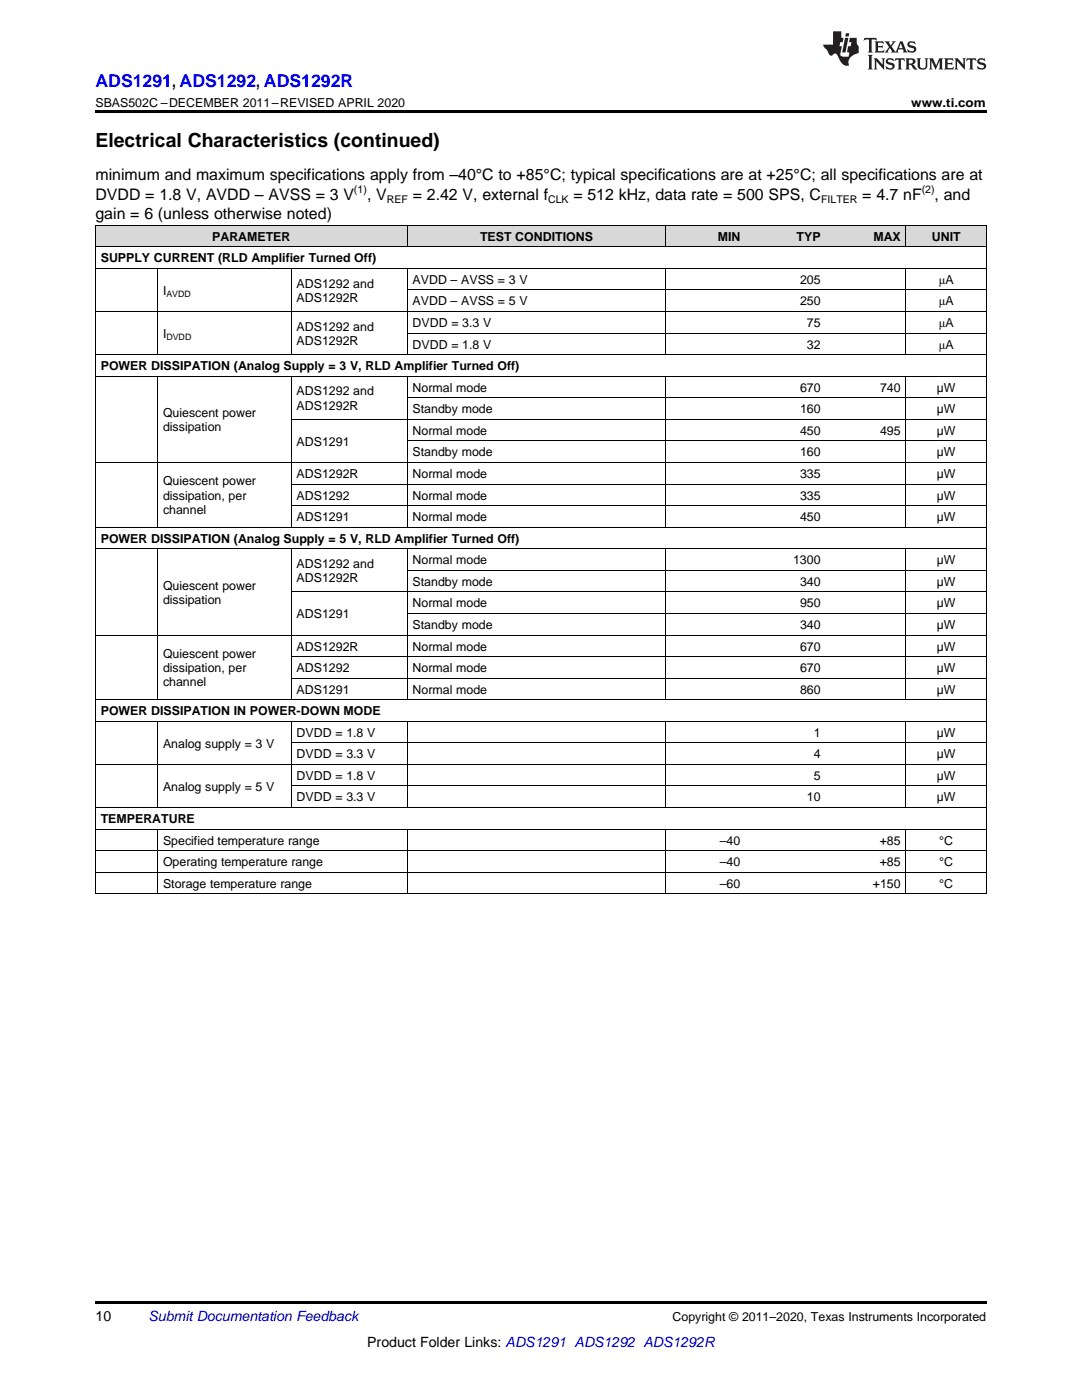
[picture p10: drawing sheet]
<svg xmlns="http://www.w3.org/2000/svg" width="216mm" height="279mm" viewBox="0 0 216 279" stroke-linecap="round" stroke-linejoin="round" font-family="sans-serif">
<defs><g id="words">
<text font-size="3.9" x="19" y="29.3">Electrical Characteristics (continued)</text>
<text font-size="3.5" fill="#00f" x="19" y="17.3">ADS1291, ADS1292, ADS1292R</text>
<g font-size="3.2">
<text x="19" y="36">minimum and maximum specifications apply from –40°C to +85°C; typical specifications are at +25°C; all specifications are at</text>
<text x="19" y="39.9">DVDD = 1.8 V, AVDD – AVSS = 3 V</text>
<text x="73.2" y="39.9">, V</text>
<text x="82.4" y="39.9">= 2.42 V, external f</text>
<text x="114.4" y="39.9">= 512 kHz, data rate = 500 SPS, C</text>
<text x="172.1" y="39.9">= 4.7 nF</text>
<text x="186.5" y="39.9">, and</text>
<text x="19" y="43.7">gain = 6 (unless otherwise noted)</text>
</g>
<g font-size="2.8">
<text x="19" y="263.6">10</text>
<text x="73.3" y="268.9">Product Folder Links: ADS1291 ADS1292 ADS1292R</text>
</g>
<text font-size="2.8" fill="#0000c8" x="29.6" y="263.6">Submit Documentation Feedback</text>
<g font-size="2.5">
<text x="19" y="21.4">SBAS502C –DECEMBER 2011–REVISED APRIL 2020</text>
<text x="181.8" y="21.4">www.ti.com</text>
<text x="20.1" y="52.4">SUPPLY CURRENT (RLD Amplifier Turned Off)</text>
<text x="42.3" y="48">PARAMETER</text>
<text x="95.8" y="48">TEST CONDITIONS</text>
<text x="143.2" y="48">MIN</text>
<text x="159" y="48">TYP</text>
<text x="174.3" y="48">MAX</text>
<text x="185.9" y="48">UNIT</text>
<text x="32.5" y="58.8">I</text>
<text x="59.2" y="57.4">ADS1292 and</text>
<text x="82.3" y="56.7">AVDD – AVSS = 3 V</text>
<text x="159.6" y="56.7">205</text>
<text x="187.3" y="56.7">μA</text>
<text x="59.2" y="60.2">ADS1292R</text>
<text x="82.3" y="61">AVDD – AVSS = 5 V</text>
<text x="82.3" y="65.3">DVDD = 3.3 V</text>
<text x="159.6" y="61">250</text>
<text x="161" y="65.3">75</text>
<text x="187.3" y="61">μA</text>
<text x="187.3" y="65.3">μA</text>
<text x="32.5" y="67.4">I</text>
<text x="59.2" y="66">ADS1292 and</text>
<text x="59.2" y="68.8">ADS1292R</text>
<text x="82.3" y="69.6">DVDD = 1.8 V</text>
<text x="161" y="69.6">32</text>
<text x="187.3" y="69.6">μA</text>
<text x="20.1" y="73.9">POWER DISSIPATION (Analog Supply = 3 V, RLD Amplifier Turned Off)</text>
<text x="32.5" y="83.2">Quiescent power</text>
<text x="59.2" y="78.9">ADS1292 and</text>
<text x="59.2" y="81.7">ADS1292R</text>
<text x="82.3" y="78.2">Normal mode</text>
<text x="82.3" y="82.5">Standby mode</text>
<text x="159.6" y="78.2">670</text>
<text x="159.6" y="82.5">160</text>
<text x="175.6" y="78.2">740</text>
<text x="186.9" y="78.2">µW</text>
<text x="186.9" y="82.5">µW</text>
<text x="32.5" y="86">dissipation</text>
<text x="59.2" y="88.9">ADS1291</text>
<text x="82.3" y="86.8">Normal mode</text>
<text x="159.6" y="86.8">450</text>
<text x="175.6" y="86.8">495</text>
<text x="186.9" y="86.8">µW</text>
<text x="59.2" y="95.4">ADS1292R</text>
<text x="82.3" y="91.1">Standby mode</text>
<text x="82.3" y="95.4">Normal mode</text>
<text x="159.6" y="91.1">160</text>
<text x="159.6" y="95.4">335</text>
<text x="186.9" y="91.1">µW</text>
<text x="186.9" y="95.4">µW</text>
<text x="32.5" y="96.9">Quiescent power</text>
<text x="32.5" y="99.7">dissipation, per</text>
<text x="59.2" y="99.7">ADS1292</text>
<text x="82.3" y="99.7">Normal mode</text>
<text x="159.6" y="99.7">335</text>
<text x="186.9" y="99.7">µW</text>
<text x="32.5" y="102.5">channel</text>
<text x="59.2" y="104">ADS1291</text>
<text x="82.3" y="104">Normal mode</text>
<text x="159.6" y="104">450</text>
<text x="186.9" y="104">µW</text>
<text x="20.1" y="108.3">POWER DISSIPATION (Analog Supply = 5 V, RLD Amplifier Turned Off)</text>
<text x="59.2" y="113.3">ADS1292 and</text>
<text x="82.3" y="112.6">Normal mode</text>
<text x="158.3" y="112.6">1300</text>
<text x="186.9" y="112.6">µW</text>
<text x="32.5" y="117.7">Quiescent power</text>
<text x="59.2" y="116.2">ADS1292R</text>
<text x="82.3" y="116.9">Standby mode</text>
<text x="159.6" y="116.9">340</text>
<text x="186.9" y="116.9">µW</text>
<text x="32.5" y="120.5">dissipation</text>
<text x="59.2" y="123.4">ADS1291</text>
<text x="82.3" y="121.2">Normal mode</text>
<text x="82.3" y="125.5">Standby mode</text>
<text x="159.6" y="121.2">950</text>
<text x="159.6" y="125.5">340</text>
<text x="186.9" y="121.2">µW</text>
<text x="186.9" y="125.5">µW</text>
<text x="32.5" y="131.3">Quiescent power</text>
<text x="59.2" y="129.8">ADS1292R</text>
<text x="82.3" y="129.8">Normal mode</text>
<text x="159.6" y="129.8">670</text>
<text x="186.9" y="129.8">µW</text>
<text x="32.5" y="134.1">dissipation, per</text>
<text x="32.5" y="136.9">channel</text>
<text x="59.2" y="134.1">ADS1292</text>
<text x="82.3" y="134.1">Normal mode</text>
<text x="159.6" y="134.1">670</text>
<text x="186.9" y="134.1">µW</text>
<text x="20.1" y="142.7">POWER DISSIPATION IN POWER-DOWN MODE</text>
<text x="59.2" y="138.4">ADS1291</text>
<text x="82.3" y="138.4">Normal mode</text>
<text x="159.6" y="138.4">860</text>
<text x="186.9" y="138.4">µW</text>
<text x="32.5" y="149.2">Analog supply = 3 V</text>
<text x="59.2" y="147">DVDD = 1.8 V</text>
<text x="162.4" y="147">1</text>
<text x="186.9" y="147">µW</text>
<text x="59.2" y="151.3">DVDD = 3.3 V</text>
<text x="59.2" y="155.6">DVDD = 1.8 V</text>
<text x="162.4" y="151.3">4</text>
<text x="162.4" y="155.6">5</text>
<text x="186.9" y="151.3">µW</text>
<text x="186.9" y="155.6">µW</text>
<text x="32.5" y="157.8">Analog supply = 5 V</text>
<text x="59.2" y="159.9">DVDD = 3.3 V</text>
<text x="161" y="159.9">10</text>
<text x="186.9" y="159.9">µW</text>
<text x="20.1" y="164.3">TEMPERATURE</text>
<text x="32.5" y="168.6">Specified temperature range</text>
<text x="32.5" y="172.9">Operating temperature range</text>
<text x="143.6" y="168.6">–40</text>
<text x="143.6" y="172.9">–40</text>
<text x="175.5" y="168.6">+85</text>
<text x="175.5" y="172.9">+85</text>
<text x="187.4" y="168.6">°C</text>
<text x="187.4" y="172.9">°C</text>
<text x="32.5" y="177.2">Storage temperature range</text>
<text x="143.6" y="177.2">–60</text>
<text x="174.2" y="177.2">+150</text>
<text x="187.4" y="177.2">°C</text>
<text x="134.2" y="263.6">Copyright © 2011–2020, Texas Instruments Incorporated</text>
</g>
<g font-size="2.1">
<text x="70.6" y="38.6">(1)</text>
<text x="77.2" y="40.5">REF</text>
<text x="109.4" y="40.5">CLK</text>
<text x="163.8" y="40.5">FILTER</text>
<text x="183.9" y="38.6">(2)</text>
</g>
<g font-size="1.8">
<text x="33.2" y="59.3">AVDD</text>
<text x="33.2" y="67.9">DVDD</text>
</g>
</g></defs>
<g fill="#d8d8d8">
<path d="M19 45h12.5v4.3h-12.5z"/>
<path d="M31.5 45h26.6v4.3h-26.6z"/>
<path d="M58.1 45h23.2v4.3h-23.2z"/>
<path d="M81.3 45h51.5v4.3h-51.5z"/>
<path d="M132.8 45h16v4.3h-16z"/>
<path d="M148.8 45h16v4.3h-16z"/>
<path d="M164.8 45h16v4.3h-16z"/>
<path d="M180.8 45h16v4.3h-16z"/>
</g>
<path d="M19 22h177.8v.5h-177.8zM19 259.7h177.8v.5h-177.8z" fill="#000"/>
<g fill="none" stroke="#000" stroke-width=".2">
<path d="M19 53.6h177.8M19 49.3h177.8M19 45h177.8M19.1 45v133.4M31.4 53.6v17.2M58.1 53.6v17.2M81.2 45v4.3M81.2 53.6v17.2M81.3 57.9h115.5M132.8 45v4.3M132.8 53.6v17.2M180.8 45v4.3"/>
<path d="M180.8 53.6v17.2M196.8 45v133.4M19 75.1h177.8M19 70.8h177.8M19 62.2h177.8M31.4 75.1v30.2M58.1 75.1v30.2M81.2 75.1v30.2M81.3 79.4h115.5M81.3 66.5h115.5M132.8 75.1v30.2M180.8 75.1v30.2"/>
<path d="M19 92.3h177.8M58.1 96.6h138.7M58.1 83.7h138.7M81.3 88h115.5M19 109.5h177.8M19 105.2h177.8M31.4 109.6v30.1M58.1 109.6v30.1M58.1 118.1h138.7M58.1 100.9h138.7M81.2 109.6v30.1M81.3 113.8h115.5"/>
<path d="M132.8 109.6v30.1M180.8 109.6v30.1M19 139.6h177.8M19 126.7h177.8M58.1 135.3h138.7M58.1 131h138.7M81.3 122.4h115.5M19 152.6h177.8M19 144h177.8M31.4 144v17.2M58.1 144v17.2M58.1 156.9h138.7"/>
<path d="M58.1 148.3h138.7M81.2 144v17.2M132.8 144v17.2M180.8 144v17.2M19 178.4h177.8M19 174.1h177.8M19 169.8h177.8M19 165.5h177.8M19 161.2h177.8M31.4 165.5v12.9M81.2 165.5v12.9M132.8 165.5v12.9"/>
<path d="M180.8 165.5v12.9"/>
</g>
<g fill="#231f20">
<path d="M172.5 7.6l-.1 .5 .4-.2h.6v.1v2.1l-.2 .4h.9l-.2-.4v-2.1l.1-.1h.5l.5 .2-.2-.5zM174.5 8.3l.2 .3v1.5l-.2 .4h1.8l.2-.6a1.04 1.04 0 0 1-1.3 .2v-.7h.6l.3 .2v-.6l-.3 .2h-.6v-.6l.8-.1 .4 .3-.2-.5zM176.5 8.3l.9 1.1-.9 1.1h.8l-.2-.2 .4-.7 .5 .7-.2 .2h1.5l-.2-.2 .2-.4h.9l.1 .4-.2 .2h1l-.3-.3-.7-1.9h-.5l-.9 2-.8-1 .9-1h-.8l.1 .3-.4 .5-.3-.6 .1-.2zM179.7 8.6l.4 1h-.7zM181.3 8.4a.63 .63 0 0 0-.2 .7 .63 .63 0 0 0 .6 .4l.6 .2 .1 .2a.75 .75 0 0 1-.7 .4 .75 .75 0 0 1-.6-.5l.1 .7 .1-.1a1.11 1.11 0 0 0 1.5-.6 1.13 1.13 0 0 0-1.2-.8l-.1-.4a1.04 1.04 0 0 1 1.2 .2l-.2-.5-.2 .1-.4-.2zM173.2 10.9l.2 .4v2.2l-.2 .4h1l-.3-.4v-2.2l.3-.4zM174.3 11.6l.3 .4v1.5l-.3 .4h.8l-.2-.4v-1.3l1.5 1.7v-1.9l.2-.4h-.7l.2 .4v.9l-1.1-1.3zM177 11.8a.62 .62 0 0 0-.2 .7 .62 .62 0 0 0 .6 .4l.6 .1 .1 .3a.76 .76 0 0 1-.7 .3 .76 .76 0 0 1-.7-.4l.2 .7 .1-.1a1.11 1.11 0 0 0 1.5-.6 1.13 1.13 0 0 0-1.2-.8l-.1-.4a1.04 1.04 0 0 1 1.2 .2l-.2-.6-.2 .1-.5-.1zM178.7 11.6l-.2 .6a.61 .61 0 0 1 .8-.3v1.6l-.2 .4h.9l-.2-.4v-1.6a.63 .63 0 0 1 .7 .3l-.1-.6zM180.6 11.6l.3 .4v1.5l-.3 .4h1l-.2-.2-.1-.8 .6 .2a.76 .76 0 0 0 1.2 .7l-1-1a.58 .58 0 0 0 .6-.5 .58 .58 0 0 0-.5-.6zM181.4 11.9h.1a.45 .45 0 0 1 .5 .1 .45 .45 0 0 1 .1 .5l-.8 .2zM182.9 11.6l.2 .2a2.17 2.17 0 0 0 .3 1.9 .99 .99 0 0 0 1.6-.6v-1.1l.2-.4h-.7l.2 .2a1.92 1.92 0 0 1-.2 1.8 .6 .6 0 0 1-.9-.5v-1.1l.2-.4zM185.4 11.6l.2 .4v1.5l-.2 .4h.7l-.2-.4v-1.4l.8 1.8 .8-1.8v1.4l-.2 .4h.9l-.2-.4v-1.5l.2-.4h-.8l-.6 1.5-.6-1.5zM188.4 11.6l.2 .4v1.5l-.2 .4h1.8l.1-.6a1.04 1.04 0 0 1-1.2 .1v-.6h.5l.4 .2v-.6l-.4 .2h-.5v-.7h.8l.3 .3-.1-.6zM190.5 11.6l.2 .4v1.5l-.2 .4h.7l-.2-.4v-1.3l1.5 1.7v-1.9l.2-.4h-.7l.2 .4v.9l-1.1-1.3zM192.9 11.6l-.1 .6a.61 .61 0 0 1 .7-.3l.1 1.6-.3 .4h1l-.3-.4 .1-1.6a.63 .63 0 0 1 .7 .3l-.1-.6zM195.2 11.8a.62 .62 0 0 0-.2 .7 .62 .62 0 0 0 .6 .4l.6 .1 .1 .3a.76 .76 0 0 1-.7 .3 .76 .76 0 0 1-.6-.4l.1 .7 .1-.1a1.11 1.11 0 0 0 1.6-.6 1.13 1.13 0 0 0-1.3-.8l-.1-.4a1.04 1.04 0 0 1 1.2 .2l-.1-.6-.2 .1-.5-.1z"/>
<path d="M166.2 6.3v2.6h-1.9v.4l.8 .9a.91 .91 0 0 0 1 .8 .56 .56 0 0 1 .5-.3 .56 .56 0 0 1 .5 .3l.4 .8a1.53 1.53 0 0 0 1.9 1.2 1.54 1.54 0 0 1 1-2.1l.9-.3v-1.4a1.52 1.52 0 0 1-.4-1.6h-1.3l-.2 .8h.5l-.2 .8h-.5l-.1 1v.2l.4 .1-.2 .8a1.93 1.93 0 0 1-1.6-.3l.3-1.8h-.5l.2-.8h.4l.2-.8h-.4v-1.3zM168.6 7.6l-.6 2.9h.7l.6-2.9zM168.8 6.6l-.1 .7h.6l.2-.7z"/>
</g>
<use href="#words"/>
</svg>
